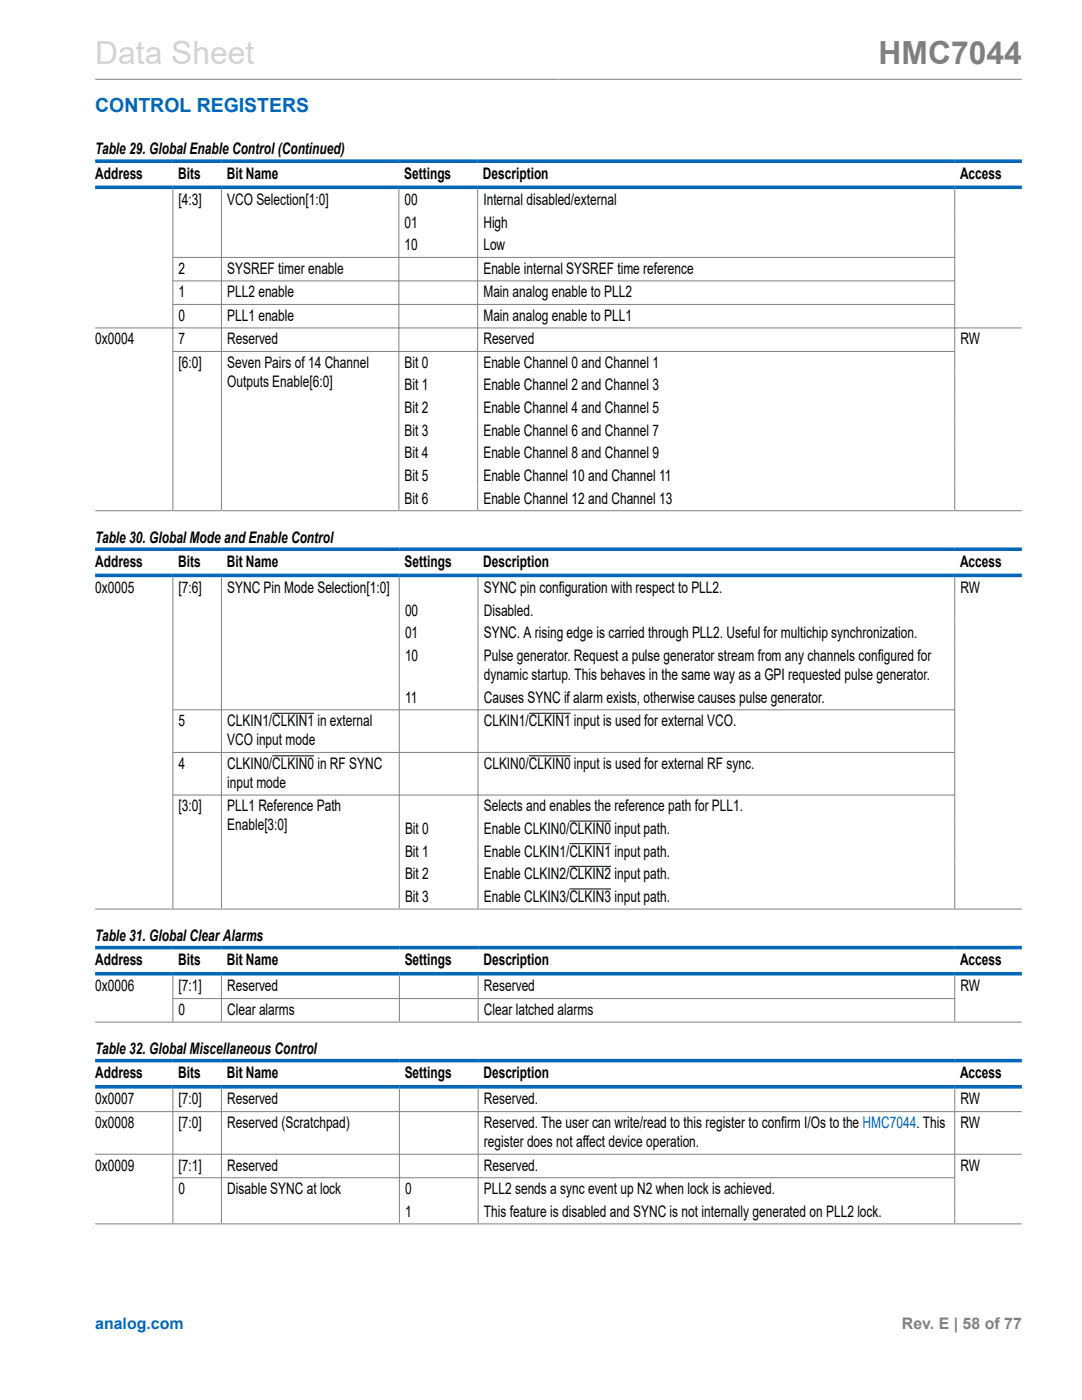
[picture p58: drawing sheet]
<svg xmlns="http://www.w3.org/2000/svg" width="216mm" height="279mm" viewBox="0 0 216 279" stroke-linecap="round" stroke-linejoin="round" font-family="sans-serif">
<defs><g id="words">
<text font-size="6.3" fill="#d3d3d3" x="19" y="12.7">Data Sheet</text>
<text font-size="6.3" fill="#808080" x="175.3" y="12.7">HMC7044</text>
<text font-size="3.9" fill="#0067b8" x="19" y="22.3">CONTROL REGISTERS</text>
<g font-size="3.2">
<text x="19" y="30.8">Table 29. Global Enable Control(Continued)</text>
<text x="19" y="35.7">Address</text>
<text x="35.5" y="35.7">Bits</text>
<text x="45.2" y="35.7">Bit Name</text>
<text x="80.7" y="35.7">Settings</text>
<text x="96.4" y="35.7">Description</text>
<text x="191.6" y="35.7">Access</text>
<text x="35.6" y="40.9">[4:3]</text>
<text x="45.3" y="40.9">VCO Selection[1:0]</text>
<text x="80.7" y="40.9">00</text>
<text x="96.5" y="40.9">Internal disabled/external</text>
<text x="80.7" y="45.4">01</text>
<text x="96.5" y="45.4">High</text>
<text x="80.7" y="49.9">10</text>
<text x="96.5" y="49.9">Low</text>
<text x="35.6" y="54.6">2</text>
<text x="35.6" y="59.3">1</text>
<text x="45.3" y="54.6">SYSREF timer enable</text>
<text x="45.3" y="59.3">PLL2 enable</text>
<text x="96.5" y="54.6">Enable internal SYSREF time reference</text>
<text x="96.5" y="59.3">Main analog enable to PLL2</text>
<text x="35.6" y="64">0</text>
<text x="45.3" y="64">PLL1 enable</text>
<text x="96.5" y="64">Main analog enable to PLL1</text>
<text x="19" y="68.7">0x0004</text>
<text x="35.6" y="68.7">7</text>
<text x="45.3" y="68.7">Reserved</text>
<text x="96.5" y="68.7">Reserved</text>
<text x="191.7" y="68.7">RW</text>
<text x="35.6" y="73.4">[6:0]</text>
<text x="45.3" y="73.4">Seven Pairs of 14 Channel</text>
<text x="45.3" y="77.2">Outputs Enable[6:0]</text>
<text x="80.7" y="73.4">Bit 0</text>
<text x="80.7" y="77.9">Bit 1</text>
<text x="96.5" y="73.4">Enable Channel 0 and Channel 1</text>
<text x="96.5" y="77.9">Enable Channel 2 and Channel 3</text>
<text x="80.7" y="82.4">Bit 2</text>
<text x="96.5" y="82.4">Enable Channel 4 and Channel 5</text>
<text x="80.7" y="86.9">Bit 3</text>
<text x="96.5" y="86.9">Enable Channel 6 and Channel 7</text>
<text x="80.7" y="91.5">Bit 4</text>
<text x="80.7" y="96">Bit 5</text>
<text x="96.5" y="91.5">Enable Channel 8 and Channel 9</text>
<text x="96.5" y="96">Enable Channel 10 and Channel 11</text>
<text x="80.7" y="100.5">Bit 6</text>
<text x="96.5" y="100.5">Enable Channel 12 and Channel 13</text>
<text x="19" y="108.3">Table 30. Global Mode and Enable Control</text>
<text x="19" y="113.1">Address</text>
<text x="35.5" y="113.1">Bits</text>
<text x="45.2" y="113.1">Bit Name</text>
<text x="80.7" y="113.1">Settings</text>
<text x="96.4" y="113.1">Description</text>
<text x="191.6" y="113.1">Access</text>
<text x="19" y="118.4">0x0005</text>
<text x="35.6" y="118.4">[7:6]</text>
<text x="45.3" y="118.4">SYNC Pin Mode Selection[1:0]</text>
<text x="96.5" y="118.4">SYNC pin configuration with respect to PLL2.</text>
<text x="191.7" y="118.4">RW</text>
<text x="80.8" y="122.9">00</text>
<text x="96.5" y="122.9">Disabled.</text>
<text x="80.8" y="127.4">01</text>
<text x="80.8" y="131.9">10</text>
<text x="96.5" y="127.4">SYNC. A rising edge is carried through PLL2. Useful for multichip synchronization.</text>
<text x="96.5" y="131.9">Pulse generator. Request a pulse generator stream from any channels configured for</text>
<text x="96.5" y="135.7">dynamic startup. This behaves in the same way as a GPI requested pulse generator.</text>
<text x="80.8" y="140.2">11</text>
<text x="96.5" y="140.2">Causes SYNC if alarm exists, otherwise causes pulse generator.</text>
<text x="35.6" y="144.9">5</text>
<text x="45.3" y="144.9">CLKIN1/CLKIN1 in external</text>
<text x="45.3" y="148.7">VCO input mode</text>
<text x="96.5" y="144.9">CLKIN1/CLKIN1 input is used for external VCO.</text>
<text x="35.6" y="153.4">4</text>
<text x="45.3" y="153.4">CLKIN0/CLKIN0 in RF SYNC</text>
<text x="96.5" y="153.4">CLKIN0/CLKIN0 input is used for external RF sync.</text>
<text x="35.6" y="161.9">[3:0]</text>
<text x="45.3" y="157.2">input mode</text>
<text x="45.3" y="161.9">PLL1 Reference Path</text>
<text x="96.5" y="161.9">Selects and enables the reference path for PLL1.</text>
<text x="45.3" y="165.7">Enable[3:0]</text>
<text x="80.8" y="166.4">Bit 0</text>
<text x="96.5" y="166.4">Enable CLKIN0/CLKIN0 input path.</text>
<text x="80.8" y="171">Bit 1</text>
<text x="96.5" y="171">Enable CLKIN1/CLKIN1 input path.</text>
<text x="80.8" y="175.5">Bit 2</text>
<text x="80.8" y="180">Bit 3</text>
<text x="96.5" y="175.5">Enable CLKIN2/CLKIN2 input path.</text>
<text x="96.5" y="180">Enable CLKIN3/CLKIN3 input path.</text>
<text x="19" y="187.8">Table 31. Global Clear Alarms</text>
<text x="19" y="192.6">Address</text>
<text x="19" y="197.9">0x0006</text>
<text x="35.6" y="192.6">Bits</text>
<text x="35.6" y="197.9">[7:1]</text>
<text x="45.2" y="192.6">Bit Name</text>
<text x="45.3" y="197.9">Reserved</text>
<text x="80.8" y="192.6">Settings</text>
<text x="96.5" y="192.6">Description</text>
<text x="96.6" y="197.9">Reserved</text>
<text x="191.6" y="192.6">Access</text>
<text x="191.7" y="197.9">RW</text>
<text x="35.6" y="202.6">0</text>
<text x="45.3" y="202.6">Clear alarms</text>
<text x="96.6" y="202.6">Clear latched alarms</text>
<text x="19" y="210.3">Table 32. Global Miscellaneous Control</text>
<text x="19" y="215.2">Address</text>
<text x="35.6" y="215.2">Bits</text>
<text x="45.2" y="215.2">Bit Name</text>
<text x="80.8" y="215.2">Settings</text>
<text x="96.5" y="215.2">Description</text>
<text x="191.6" y="215.2">Access</text>
<text x="19" y="220.4">0x0007</text>
<text x="35.6" y="220.4">[7:0]</text>
<text x="45.3" y="220.4">Reserved</text>
<text x="96.6" y="220.4">Reserved.</text>
<text x="191.7" y="220.4">RW</text>
<text x="19" y="225.1">0x0008</text>
<text x="35.6" y="225.1">[7:0]</text>
<text x="45.3" y="225.1">Reserved (Scratchpad)</text>
<text x="96.6" y="225.1">Reserved. The user can write/read to this register to confirm I/Os to the HMC7044. This</text>
<text x="191.7" y="225.1">RW</text>
<text x="19" y="233.6">0x0009</text>
<text x="35.6" y="233.6">[7:1]</text>
<text x="45.3" y="233.6">Reserved</text>
<text x="96.6" y="228.9">register does not affect device operation.</text>
<text x="96.6" y="233.6">Reserved.</text>
<text x="191.7" y="233.6">RW</text>
<text x="35.6" y="238.3">0</text>
<text x="45.3" y="238.3">Disable SYNC at lock</text>
<text x="80.8" y="238.3">0</text>
<text x="96.6" y="238.3">PLL2 sends a sync event up N2 when lock is achieved.</text>
<text x="80.8" y="242.8">1</text>
<text x="96.6" y="242.8">This feature is disabled and SYNC is not internally generated on PLL2 lock.</text>
</g>
<text font-size="3.2" fill="#0067b8" x="19" y="265.3">analog.com</text>
<text font-size="3.2" fill="#808080" x="180" y="265.3">Rev. E | 58 of 77</text>
</g></defs>
<g fill="none" stroke="#808080" stroke-width=".2">
<path d="M19 15.8h184.9M34.5 37v64.8M44.2 37.7v64.1M79.6 37.7v64.1M95.3 37.7v64.1M190.5 37v64.8M34.5 51.4h156.1M34.5 56.1h156.1M19 65.4h184.9M34.5 60.8h156.1M34.5 70.1h156.1M19 101.9h184.9"/>
<path d="M34.5 115.2v66.1M44.2 115.2v66.1M79.7 115.2v66.1M95.4 115.2v66.1M190.5 115.2v66.1M34.5 150.2h156.1M34.5 158.7h156.1M190.6 141.7h-156.1M19 181.4h184.9M34.5 194.7v9.2M34.5 199.3h156.1M44.2 194.7v9.2"/>
<path d="M79.7 194.7v9.2M95.4 194.7v9.2M190.5 194.7v9.2M19 204h184.9M34.5 217.2v27M44.2 217.2v27M79.7 217.2v27M95.4 217.2v27M190.5 217.2v27M19 221.9h184.9M19 230.4h184.9M34.5 235h156.1"/>
<path d="M19 244.3h184.9"/>
</g>
<path d="M19 32.2h184.9M19 37.4h184.9M19 109.6h184.9M19 114.8h184.9M19 189.1h184.9M19 194.3h184.9M19 211.7h184.9M19 216.9h184.9" fill="none" stroke="#0067b8" stroke-width=".71"/>
<path d="M54.3 142.3h8.4M54.3 150.8h8.4M105.5 142.3h8.4M105.5 150.8h8.4M113.6 163.9h8.3M113.6 168.4h8.3M113.6 172.9h8.3M113.6 177.4h8.3" fill="none" stroke="#000" stroke-width=".2"/>
<use href="#words"/>
</svg>
